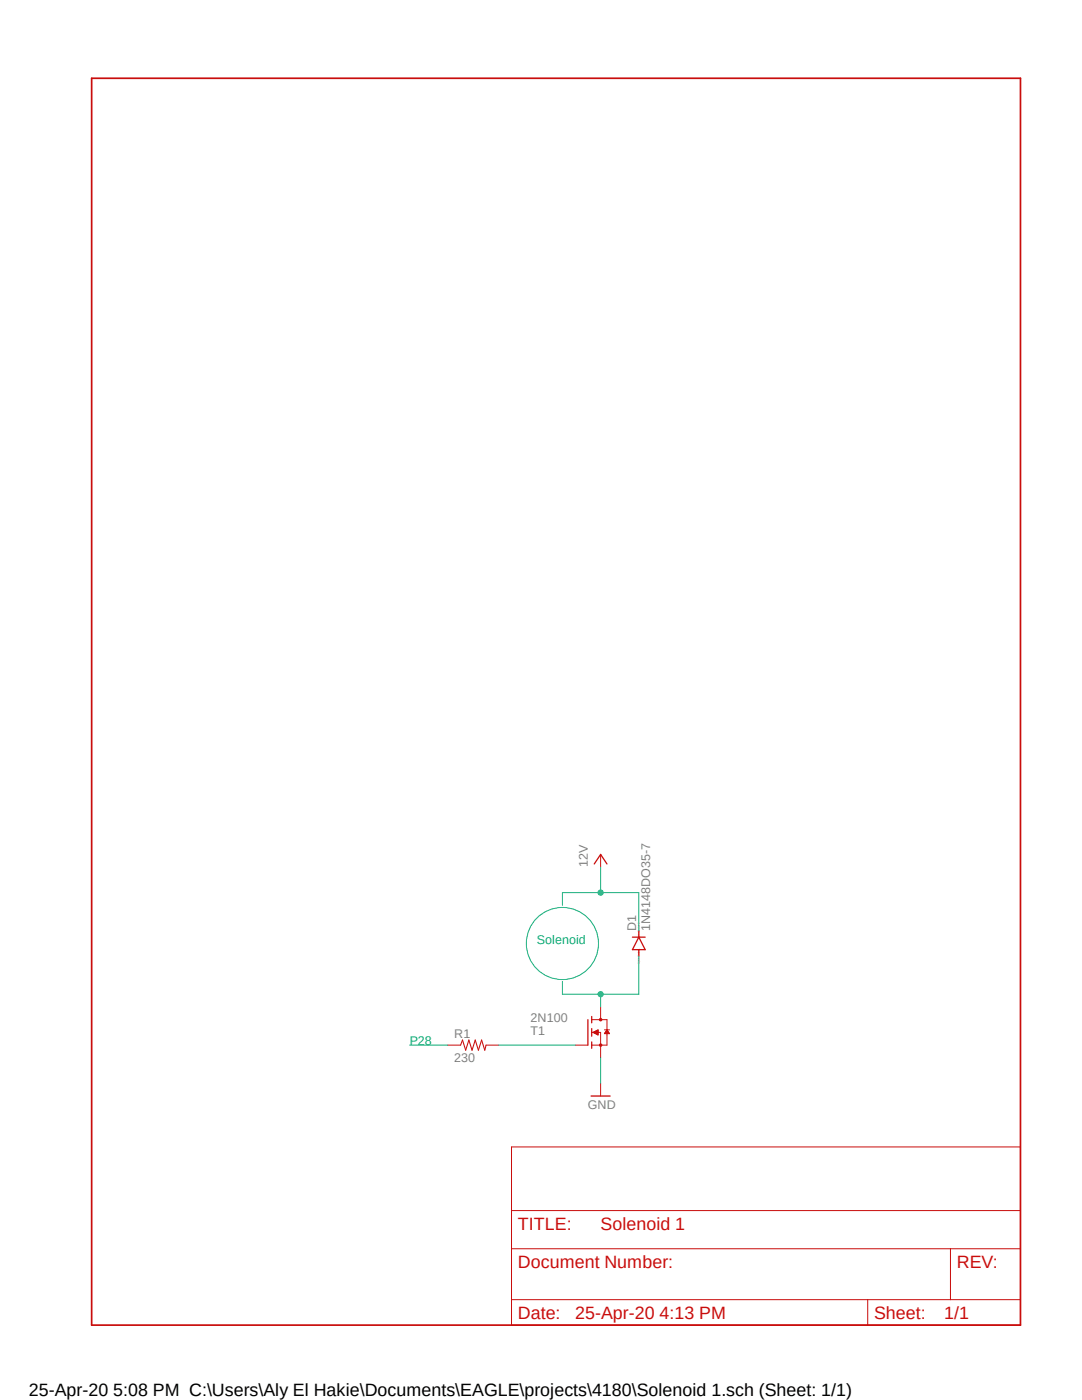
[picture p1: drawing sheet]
<svg xmlns="http://www.w3.org/2000/svg" width="216mm" height="279mm" viewBox="0 0 216 279" stroke-linecap="round" stroke-linejoin="round" font-family="sans-serif">
<defs><g id="words">
<g font-size="3.6" fill="#c90d0c">
<text x="103.3" y="245.4">TITLE:</text>
<text x="119.8" y="245.4">Solenoid 1</text>
<text x="103.3" y="253">Document Number:</text>
<text x="190.9" y="253">REV:</text>
<text x="103.3" y="263.2">Date:</text>
<text x="114.8" y="263.2">25-Apr-20 4:13 PM</text>
<text x="174.4" y="263.2">Sheet:</text>
<text x="188.4" y="263.2">1/1</text>
</g>
<text font-size="3.6" x="5.8" y="278.6">25-Apr-20 5:08 PM C:\Users\Aly El Hakie\Documents\EAGLE\projects\4180\Solenoid 1.sch (Sheet: 1/1)</text>
<g font-size="2.5" fill="#808080">
<text x="117.3" y="173.1" transform="rotate(-90 117.3 173.1)">12V</text>
<text x="127" y="185.8" transform="rotate(-90 127 185.8)">D1</text>
<text x="129.8" y="185.8" transform="rotate(-90 129.8 185.8)">1N4148DO35-7</text>
<text x="90.6" y="207.1">R1</text>
<text x="105.9" y="204">2N100</text>
<text x="105.9" y="206.5">T1</text>
<text x="90.6" y="211.9">230</text>
<text x="117.3" y="221.3">GND</text>
</g>
<g font-size="2.5" fill="#0dab76">
<text x="107.1" y="188.3">Solenoid</text>
<text x="81.7" y="208.6">P28</text>
</g>
<g font-size=".6" fill="#ffba08">
<text x="127.7" y="187.4" transform="rotate(-90 127.7 187.4)">SpiceOrder 2</text>
<text x="127.7" y="192.5" transform="rotate(-90 127.7 192.5)">SpiceOrder 1</text>
</g>
</g></defs>
<path d="M17.8 15.3l186.2 249.7M204 15.3l-186.2 249.7" fill="none" stroke="#fff" stroke-width=".2"/>
<path d="M126.2 187h2.5M127.5 187l1.2 2.5h-2.5zM127.5 185.8v1.2M127.5 189.5v1.3M117.3 203.5v5.1M118.1 202.9v1.2M118.1 205.3v1.5M118.1 207.9v1.3" fill="none" stroke="#c90d0c" stroke-width=".25"/>
<path d="M118.1 206h1.7v2.6M118.1 203.5h3v5.1h-3M120.6 205.5h1" fill="none" stroke="#c90d0c" stroke-width=".2"/>
<circle cx="119.8" cy="208.6" r=".25" fill="#c90d0c"/>
<circle cx="119.8" cy="208.6" r=".25" fill="none" stroke="#c90d0c" stroke-width=".2"/>
<circle cx="119.8" cy="203.5" r=".25" fill="#c90d0c"/>
<g fill="none" stroke="#c90d0c" stroke-width=".2">
<path d="M119.8 170.5v2.6M89.4 208.6h2.5M97 208.6h2.5M114.8 208.6h2.5M118.3 206l1-.5v1zM118.4 206h.9M118.5 206.1h.8M118.5 206h.8M118.7 206.2h.6M118.7 205.9h.6M118.8 206.3h.5M118.9 205.8h.4"/>
<path d="M119 206.4h.3M119 205.7h.3M119.2 206.5h.1M119.3 205.6h.1M119.8 201v2.5M119.8 208.6v2.5M119.8 216.2v2.5M120.6 206.2h1M120.7 206.1h.8M120.8 206h.7M120.9 206h.5M120.9 205.9h.4"/>
<path d="M120.9 205.8h.4M121 205.7h.2M121.1 205.6h.1M121.1 205.5l.5 .8h-1zM102.1 228.9h101.5v35.6h-101.5zM102.1 249.2h101.5M102.1 259.4h101.5M102.1 241.6h101.5M173.1 259.4v5.1M189.7 249.2v10.2"/>
<circle cx="119.8" cy="203.5" r=".25"/>
</g>
<path d="M91.9 208.6l.4-1 .6 2 .7-2 .6 2 .6-2 .7 2 .6-2 .6 2 .3-1" fill="none" stroke="#c90d0c" stroke-width=".21"/>
<path d="M118.6 172.4l1.2-1.9 1.3 1.9M117.9 218.7h3.9" fill="none" stroke="#c90d0c" stroke-width=".25"/>
<path d="M18.3 15.6h185.3v248.9h-185.3z" fill="none" stroke="#c90d0c" stroke-width=".34"/>
<g fill="none" stroke="#0dab76" stroke-width=".2">
<path d="M119.8 198.4v2.6M127.5 190.8v7.6h-15.3v-2.5M81.7 208.6h7.7M99.5 208.6h15.3M119.8 211.1v5.1"/>
<circle cx="112.2" cy="188.3" r="7.2"/>
</g>
<circle cx="119.8" cy="198.4" r=".51" fill="#0dab76"/>
<g fill="none" stroke="#0dab76" stroke-width=".2">
<path d="M119.8 173.1v5M112.2 180.7v-2.6h15.3v7.7"/>
<circle cx="119.8" cy="198.4" r=".51"/>
</g>
<circle cx="119.8" cy="178.1" r=".51" fill="#0dab76"/>
<circle cx="119.8" cy="178.1" r=".51" fill="none" stroke="#0dab76" stroke-width=".2"/>
<use href="#words"/>
</svg>
